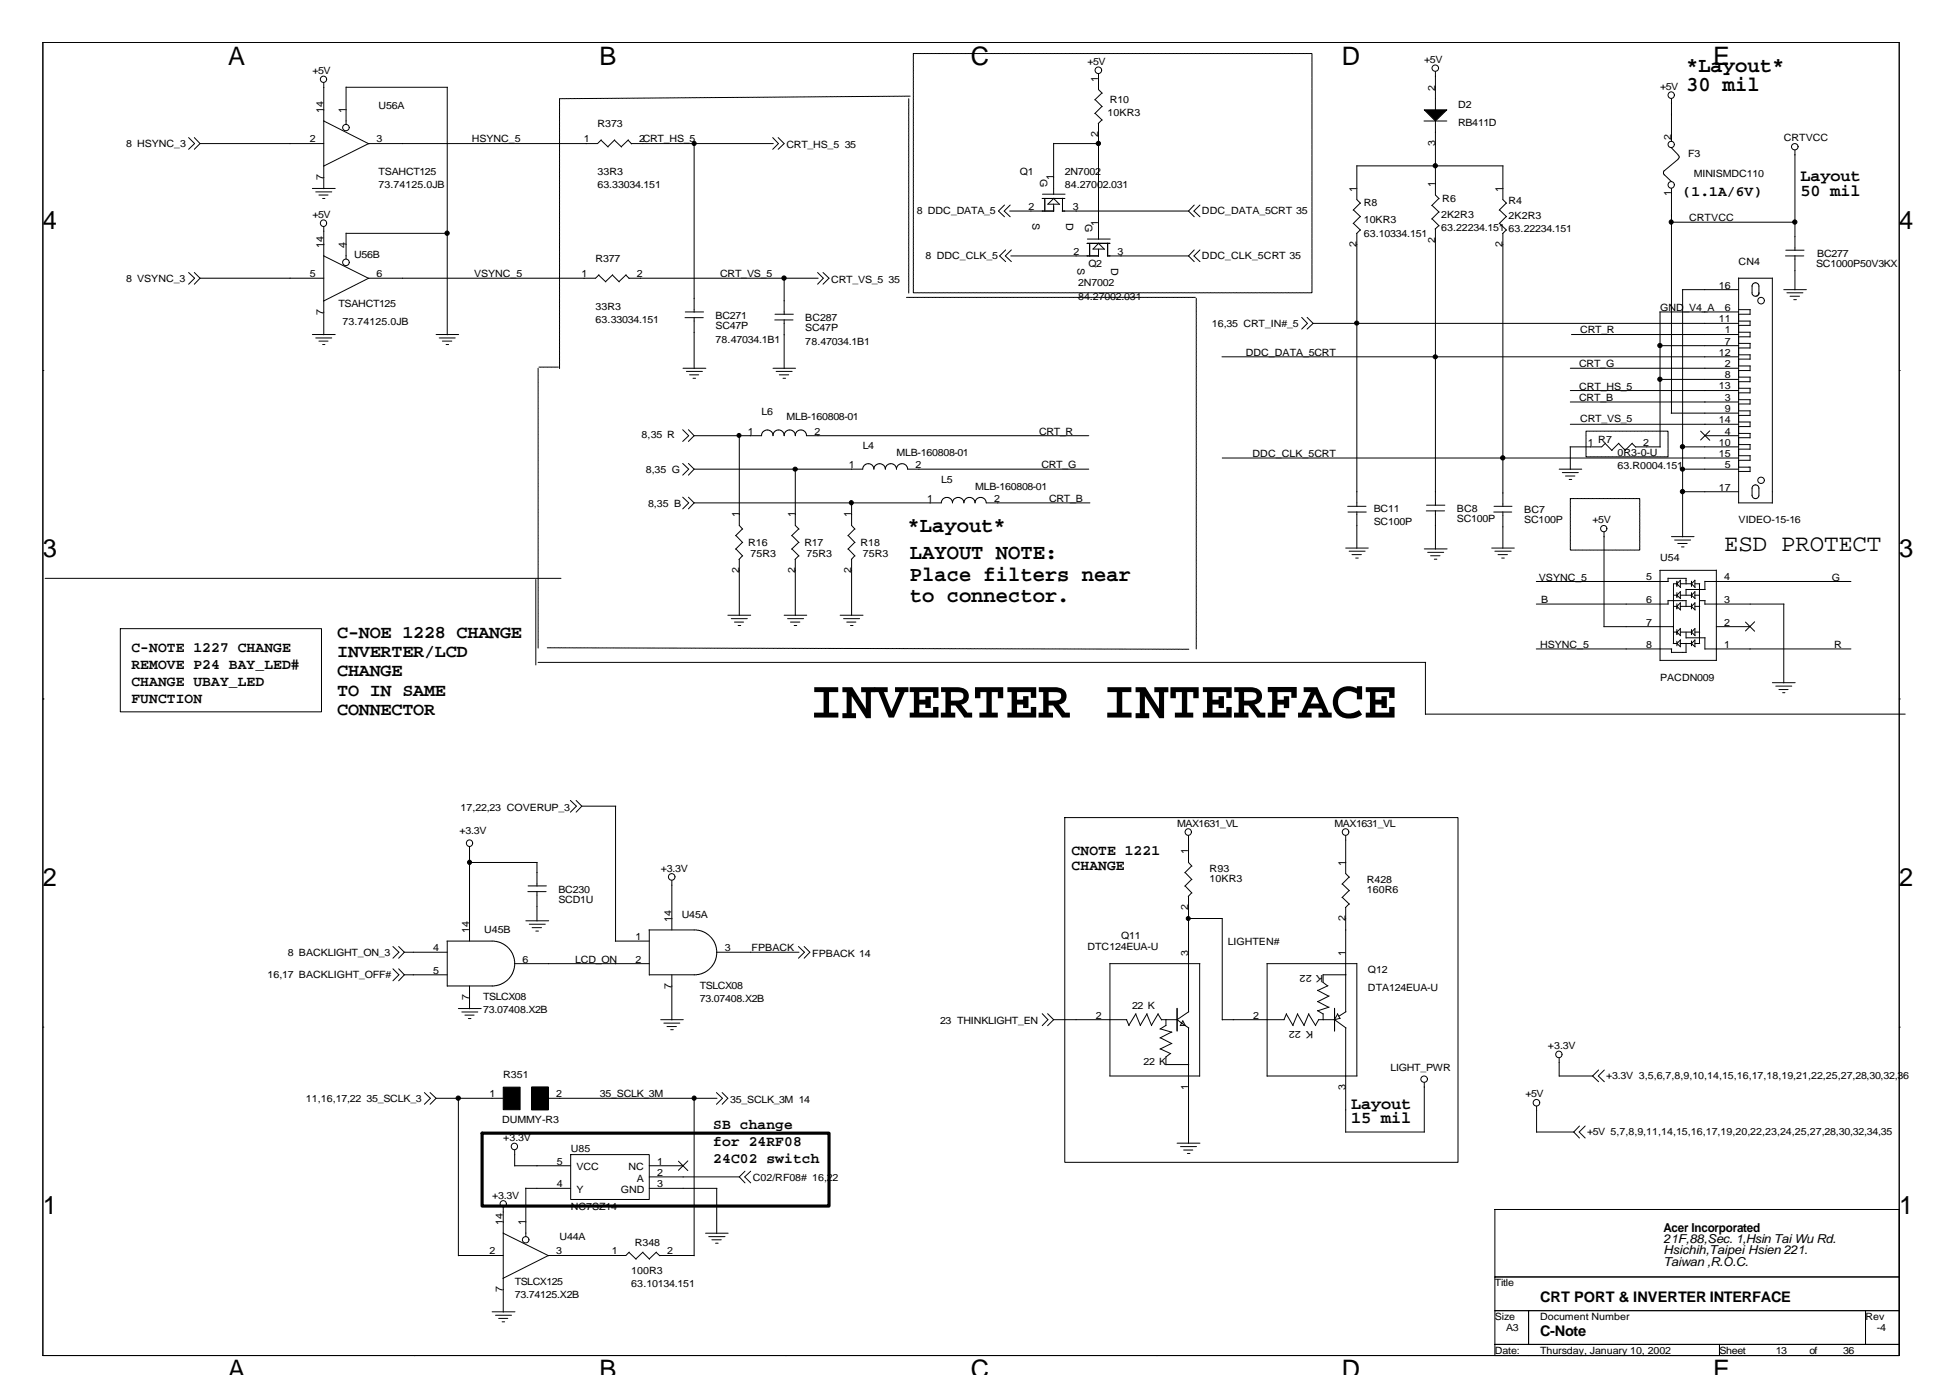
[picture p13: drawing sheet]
<svg xmlns="http://www.w3.org/2000/svg" width="287mm" height="207mm" viewBox="0 0 287 207" stroke-linecap="round" stroke-linejoin="round" font-family="sans-serif">
<defs><g id="words">
<text font-size="8" x="120" y="106.3">INVERTER INTERFACE</text>
<g font-size="3.8">
<text x="33.8" y="9.7">A</text>
<text x="88.8" y="9.7">B</text>
<text x="143.8" y="9.7">C</text>
<text x="198.8" y="9.7">D</text>
<text x="253.8" y="9.7">E</text>
<text x="6.3" y="34">4</text>
<text x="281.3" y="34">4</text>
<text x="6.3" y="82.6">3</text>
<text x="281.3" y="82.6">3</text>
<text x="6.3" y="131.2">2</text>
<text x="281.3" y="131.2">2</text>
<text x="6.3" y="179.8">1</text>
<text x="281.3" y="179.8">1</text>
<text x="33.8" y="204.1">A</text>
<text x="88.8" y="204.1">B</text>
<text x="143.8" y="204.1">C</text>
<text x="198.8" y="204.1">D</text>
<text x="253.8" y="204.1">E</text>
</g>
<text font-size="3.5" x="255.4" y="81.6">ESD PROTECT</text>
<g font-size="3.2">
<text x="249.8" y="10.7">*Layout*</text>
<text x="249.8" y="13.5">30 mil</text>
<text x="134.4" y="78.8">*Layout*</text>
<text x="134.8" y="82.8">LAYOUT NOTE:</text>
<text x="134.8" y="86">Place filters near</text>
<text x="134.8" y="89.2">to connector.</text>
</g>
<g font-size="2.7">
<text x="50" y="94.5">C-NOE 1228 CHANGE</text>
<text x="50" y="97.3">INVERTER/LCD</text>
<text x="50" y="100.2">CHANGE</text>
<text x="50" y="103">TO IN SAME</text>
<text x="50" y="105.8">CONNECTOR</text>
</g>
<g font-size="2.5">
<text x="266.7" y="26.8">Layout</text>
<text x="266.7" y="29">50 mil</text>
<text x="200.2" y="164.2">Layout</text>
<text x="200.2" y="166.4">15 mil</text>
</g>
<g font-size="2.2">
<text x="249.3" y="29">(1.1A/6V)</text>
<text x="19.5" y="96.6">C-NOTE 1227 CHANGE</text>
<text x="19.5" y="99.1">REMOVE P24 BAY_LED#</text>
<text x="19.5" y="101.6">CHANGE UBAY_LED</text>
<text x="19.5" y="104.1">FUNCTION</text>
<text x="158.7" y="126.7">CNOTE 1221</text>
<text x="158.7" y="128.9">CHANGE</text>
<text x="105.7" y="167.3">SB change</text>
<text x="105.7" y="169.7">for 24RF08</text>
<text x="105.7" y="172.2">24C02 switch</text>
<text x="228.1" y="197.8">C-Note</text>
<text x="228.1" y="192.8">CRT PORT &amp; INVERTER INTERFACE</text>
</g>
<g font-size="1.8">
<text x="246.4" y="182.5">Acer Incorporated</text>
<text x="246.4" y="184.1">21F,88,Sec. 1,Hsin Tai Wu Rd.</text>
<text x="246.4" y="185.8">Hsichih,Taipei Hsien 221.</text>
<text x="246.4" y="187.4">Taiwan ,R.O.C.</text>
</g>
<g font-size="1.5">
<text x="46.3" y="11">+5V</text>
<text x="161.1" y="9.6">+5V</text>
<text x="211" y="9.3">+5V</text>
<text x="47.9" y="16.8" transform="rotate(-90 47.9 16.8)">14</text>
<text x="51.2" y="16.8" transform="rotate(-90 51.2 16.8)">1</text>
<text x="56.1" y="16.1">U56A</text>
<text x="162.7" y="12.1" transform="rotate(-90 162.7 12.1)">1</text>
<text x="164.1" y="17.1">10KR3</text>
<text x="164.4" y="15.3">R10</text>
<text x="212.6" y="13.4" transform="rotate(-90 212.6 13.4)">2</text>
<text x="216" y="16">D2</text>
<text x="245.9" y="13.3">+5V</text>
<text x="18.7" y="21.8">8 HSYNC_3</text>
<text x="45.9" y="21.1">2</text>
<text x="55.8" y="21.1">3</text>
<text x="69.9" y="21.1">HSYNC_5</text>
<text x="86.5" y="21.1">1</text>
<text x="88.5" y="18.8">R373</text>
<text x="94.7" y="21.1">2CRT_HS_5</text>
<text x="116.5" y="21.9">CRT_HS_5</text>
<text x="125.1" y="21.9">35</text>
<text x="162.7" y="20.3" transform="rotate(-90 162.7 20.3)">2</text>
<text x="212.6" y="21.6" transform="rotate(-90 212.6 21.6)">3</text>
<text x="216" y="18.6">RB411D</text>
<text x="247.6" y="20.8" transform="rotate(-90 247.6 20.8)">2</text>
<text x="250.1" y="23.3">F3</text>
<text x="264.2" y="20.9">CRTVCC</text>
<text x="47.9" y="26.6" transform="rotate(-90 47.9 26.6)">7</text>
<text x="56.1" y="25.9">TSAHCT125</text>
<text x="56.1" y="27.9">73.74125.0JB</text>
<text x="88.5" y="25.9">33R3</text>
<text x="88.5" y="27.9">63.33034.151</text>
<text x="151.1" y="25.9">Q1</text>
<text x="154.1" y="26.6" transform="rotate(90 154.1 26.6)">G</text>
<text x="156" y="26.7" transform="rotate(-90 156 26.7)">1</text>
<text x="157.7" y="25.9">2N7002</text>
<text x="157.7" y="27.9">84.27002.031</text>
<text x="201" y="28.4" transform="rotate(-90 201 28.4)">1</text>
<text x="212.6" y="27.7" transform="rotate(-90 212.6 27.7)">1</text>
<text x="213.7" y="29.9">R6</text>
<text x="222.6" y="28.4" transform="rotate(-90 222.6 28.4)">1</text>
<text x="247.6" y="29" transform="rotate(-90 247.6 29)">1</text>
<text x="250.9" y="26.3">MINISMDC110</text>
<text x="46.3" y="32.3">+5V</text>
<text x="135.8" y="31.8">8 DDC_DATA_5</text>
<text x="152.4" y="31.1">2</text>
<text x="153" y="33.1" transform="rotate(90 153 33.1)">S</text>
<text x="157.9" y="33.1" transform="rotate(90 157.9 33.1)">D</text>
<text x="158.9" y="31.1">3</text>
<text x="160.7" y="33.2" transform="rotate(90 160.7 33.2)">G</text>
<text x="162.7" y="33.4" transform="rotate(-90 162.7 33.4)">1</text>
<text x="178.1" y="31.8">DDC_DATA_5CRT 35</text>
<text x="202" y="30.6">R8</text>
<text x="202" y="33.1">10KR3</text>
<text x="202" y="35.1">63.10334.151</text>
<text x="212.6" y="36" transform="rotate(-90 212.6 36)">2</text>
<text x="213.5" y="32.3">2K2R3</text>
<text x="213.5" y="34.3">63.22234.151</text>
<text x="223.5" y="30.2">R4</text>
<text x="223.5" y="32.4">2K2R3</text>
<text x="223.5" y="34.4">63.22234.151</text>
<text x="250.2" y="32.7">CRTVCC</text>
<text x="18.7" y="41.8">8 VSYNC_3</text>
<text x="45.9" y="41">5</text>
<text x="47.9" y="36.7" transform="rotate(-90 47.9 36.7)">14</text>
<text x="51.2" y="36.7" transform="rotate(-90 51.2 36.7)">4</text>
<text x="52.5" y="38.2">U56B</text>
<text x="55.8" y="41">6</text>
<text x="70.2" y="41.1">VSYNC_5</text>
<text x="86.1" y="41">1</text>
<text x="88.2" y="38.7">R377</text>
<text x="94.4" y="41">2</text>
<text x="106.7" y="41.1">CRT_VS_5</text>
<text x="123.1" y="41.9">CRT_VS_5</text>
<text x="131.6" y="41.9">35</text>
<text x="137.1" y="38.4">8 DDC_CLK_5</text>
<text x="159" y="37.7">2</text>
<text x="159.6" y="39.7" transform="rotate(90 159.6 39.7)">S</text>
<text x="161.2" y="39.6">Q2</text>
<text x="164.6" y="39.7" transform="rotate(90 164.6 39.7)">D</text>
<text x="165.6" y="37.7">3</text>
<text x="178.1" y="38.4">DDC_CLK_5CRT 35</text>
<text x="201" y="36.6" transform="rotate(-90 201 36.6)">2</text>
<text x="222.6" y="36.6" transform="rotate(-90 222.6 36.6)">2</text>
<text x="257.6" y="39.3">CN4</text>
<text x="269" y="39.6">SC1000P50V3KX</text>
<text x="269.2" y="38.1">BC277</text>
<text x="47.9" y="46.6" transform="rotate(-90 47.9 46.6)">7</text>
<text x="50.1" y="45.4">TSAHCT125</text>
<text x="88.2" y="45.9">33R3</text>
<text x="88.2" y="47.9">63.33034.151</text>
<text x="106" y="47.2">BC271</text>
<text x="119.3" y="47.6">BC287</text>
<text x="159.7" y="42.4">2N7002</text>
<text x="159.7" y="44.4">84.27002.031</text>
<text x="245.9" y="46.1">GND_V4_A</text>
<text x="254.6" y="42.7">16</text>
<text x="254.6" y="47.7">11</text>
<text x="255.5" y="46">6</text>
<text x="50.8" y="48.1">73.74125.0JB</text>
<text x="106" y="48.7">SC47P</text>
<text x="106" y="50.7">78.47034.1B1</text>
<text x="119.3" y="49.1">SC47P</text>
<text x="119.3" y="51.1">78.47034.1B1</text>
<text x="179.5" y="48.4">16,35 CRT_IN#_5</text>
<text x="184.5" y="52.7">DDC_DATA_5CRT</text>
<text x="234.1" y="49.4">CRT_R</text>
<text x="254.6" y="52.7">12</text>
<text x="255.5" y="49.4">1</text>
<text x="255.5" y="51">7</text>
<text x="233.9" y="57.7">CRT_HS_5</text>
<text x="233.9" y="59.4">CRT_B</text>
<text x="233.9" y="54.4">CRT_G</text>
<text x="254.6" y="57.7">13</text>
<text x="255.5" y="56">8</text>
<text x="255.5" y="59.4">3</text>
<text x="255.5" y="54.4">2</text>
<text x="95" y="64.9">8,35 R</text>
<text x="110.8" y="64.4">1</text>
<text x="112.8" y="61.5">L6</text>
<text x="116.5" y="62.2">MLB-160808-01</text>
<text x="120.6" y="64.4">2</text>
<text x="153.9" y="64.4">CRT_R</text>
<text x="234.1" y="62.5">CRT_VS_5</text>
<text x="236.8" y="65.5">R7</text>
<text x="254.6" y="62.7">14</text>
<text x="255.5" y="61">9</text>
<text x="255.5" y="64.4">4</text>
<text x="95.7" y="70">8,35 G</text>
<text x="125.7" y="69.3">1</text>
<text x="127.8" y="66.5">L4</text>
<text x="132.8" y="67.5">MLB-160808-01</text>
<text x="135.6" y="69.3">2</text>
<text x="139.4" y="71.5">L5</text>
<text x="154.3" y="69.4">CRT_G</text>
<text x="185.5" y="67.7">DDC_CLK_5CRT</text>
<text x="235.2" y="66">1</text>
<text x="239.6" y="67.5">0R3-0-U</text>
<text x="239.6" y="69.5">63.R0004.151</text>
<text x="243.4" y="66">2</text>
<text x="254.6" y="66">10</text>
<text x="254.6" y="67.7">15</text>
<text x="255.5" y="69.3">5</text>
<text x="96" y="75">8,35 B</text>
<text x="109.5" y="76.6" transform="rotate(-90 109.5 76.6)">1</text>
<text x="117.8" y="76.6" transform="rotate(-90 117.8 76.6)">1</text>
<text x="126.1" y="76.6" transform="rotate(-90 126.1 76.6)">1</text>
<text x="137.4" y="74.3">1</text>
<text x="144.4" y="72.5">MLB-160808-01</text>
<text x="147.3" y="74.3">2</text>
<text x="155.4" y="74.4">CRT_B</text>
<text x="203.5" y="75.8">BC11</text>
<text x="203.5" y="77.7">SC100P</text>
<text x="215.8" y="75.8">BC8</text>
<text x="215.8" y="77.4">SC100P</text>
<text x="225.8" y="76">BC7</text>
<text x="225.8" y="77.5">SC100P</text>
<text x="235.9" y="77.5">+5V</text>
<text x="254.6" y="72.7">17</text>
<text x="257.6" y="77.5">VIDEO-15-16</text>
<text x="110.8" y="80.8">R16</text>
<text x="111.2" y="82.5">75R3</text>
<text x="119.2" y="80.8">R17</text>
<text x="119.5" y="82.5">75R3</text>
<text x="127.5" y="80.8">R18</text>
<text x="127.8" y="82.5">75R3</text>
<text x="245.9" y="83.2">U54</text>
<text x="109.5" y="84.9" transform="rotate(-90 109.5 84.9)">2</text>
<text x="117.8" y="84.9" transform="rotate(-90 117.8 84.9)">2</text>
<text x="126.1" y="84.9" transform="rotate(-90 126.1 84.9)">2</text>
<text x="228" y="86">VSYNC_5</text>
<text x="228.3" y="89.3">B</text>
<text x="243.9" y="89.3">6</text>
<text x="243.9" y="86">5</text>
<text x="255.4" y="86">4</text>
<text x="255.4" y="89.3">3</text>
<text x="271.4" y="86">G</text>
<text x="228.1" y="96">HSYNC_5</text>
<text x="243.9" y="95.9">8</text>
<text x="243.9" y="92.6">7</text>
<text x="255.4" y="92.6">2</text>
<text x="255.4" y="95.9">1</text>
<text x="271.7" y="96">R</text>
<text x="245.9" y="100.8">PACDN009</text>
<text x="68.1" y="123.6">+3.3V</text>
<text x="68.2" y="120.1">17,22,23 COVERUP_3</text>
<text x="174.4" y="122.4">MAX1631_VL</text>
<text x="197.7" y="122.4">MAX1631_VL</text>
<text x="97.9" y="129.1">+3.3V</text>
<text x="176" y="126.5" transform="rotate(-90 176 126.5)">1</text>
<text x="179.2" y="129.1">R93</text>
<text x="179.2" y="130.6">10KR3</text>
<text x="199.3" y="128.2" transform="rotate(-90 199.3 128.2)">1</text>
<text x="202.5" y="130.7">R428</text>
<text x="82.7" y="132.3">BC230</text>
<text x="82.7" y="133.7">SCD1U</text>
<text x="99.5" y="136.5" transform="rotate(-90 99.5 136.5)">14</text>
<text x="101" y="135.9">U45A</text>
<text x="176" y="134.8" transform="rotate(-90 176 134.8)">2</text>
<text x="199.3" y="136.5" transform="rotate(-90 199.3 136.5)">2</text>
<text x="202.5" y="132.3">160R6</text>
<text x="42.6" y="141.6">8 BACKLIGHT_ON_3</text>
<text x="64.2" y="140.9">4</text>
<text x="69.5" y="138.2" transform="rotate(-90 69.5 138.2)">14</text>
<text x="71.7" y="138.2">U45B</text>
<text x="77.4" y="142.6">6</text>
<text x="85.2" y="142.6">LCD_ON</text>
<text x="94.1" y="139.2">1</text>
<text x="94.1" y="142.6">2</text>
<text x="107.4" y="140.9">3</text>
<text x="111.3" y="140.9">FPBACK</text>
<text x="120.3" y="141.7">FPBACK 14</text>
<text x="161.1" y="140.7">DTC124EUA-U</text>
<text x="166.1" y="139.1">Q11</text>
<text x="176" y="141.5" transform="rotate(-90 176 141.5)">3</text>
<text x="181.9" y="139.9">LIGHTEN#</text>
<text x="199.3" y="141.5" transform="rotate(-90 199.3 141.5)">1</text>
<text x="39.6" y="144.9">16,17 BACKLIGHT_OFF#</text>
<text x="64.2" y="144.2">5</text>
<text x="69.5" y="148.1" transform="rotate(-90 69.5 148.1)">7</text>
<text x="71.6" y="148.1">TSLCX08</text>
<text x="99.5" y="146.4" transform="rotate(-90 99.5 146.4)">7</text>
<text x="103.7" y="146.4">TSLCX08</text>
<text x="103.7" y="148.4">73.07408.X2B</text>
<text x="167.7" y="149.4">22 K</text>
<text x="196" y="144.4" transform="rotate(-180 196 144.4)">K 22</text>
<text x="202.6" y="144.1">Q12</text>
<text x="202.6" y="146.7">DTA124EUA-U</text>
<text x="71.6" y="150">73.07408.X2B</text>
<text x="139.3" y="151.7">23 THINKLIGHT_EN</text>
<text x="162.3" y="150.8">2</text>
<text x="185.6" y="150.8">2</text>
<text x="194.5" y="152.7" transform="rotate(-180 194.5 152.7)">K 22</text>
<text x="229.3" y="155.4">+3.3V</text>
<text x="74.5" y="159.7">R351</text>
<text x="169.4" y="157.7">22 K</text>
<text x="176" y="161.4" transform="rotate(-90 176 161.4)">1</text>
<text x="199.3" y="161.4" transform="rotate(-90 199.3 161.4)">3</text>
<text x="206" y="158.7">LIGHT_PWR</text>
<text x="238" y="159.9">+3.3V 3,5,6,7,8,9,10,14,15,16,17,18,19,21,22,25,27,28,30,32,36</text>
<text x="45.3" y="163.2">11,16,17,22</text>
<text x="54.3" y="163.2">35_SCLK_3</text>
<text x="72.5" y="162.5">1</text>
<text x="74.4" y="166.3">DUMMY-R3</text>
<text x="82.4" y="162.5">2</text>
<text x="88.9" y="162.5">35_SCLK_3M</text>
<text x="108.2" y="163.3">35_SCLK_3M 14</text>
<text x="226" y="162.5">+5V</text>
<text x="74.5" y="169">+3.3V</text>
<text x="82.5" y="172.5">5</text>
<text x="84.5" y="170.7">U85</text>
<text x="85.4" y="173.3">VCC</text>
<text x="93.1" y="173.3">NC</text>
<text x="97.4" y="172.5">1</text>
<text x="235.1" y="168.2">+5V 5,7,8,9,11,14,15,16,17,19,20,22,23,24,25,27,28,30,32,34,35</text>
<text x="72.9" y="177.5">+3.3V</text>
<text x="82.5" y="175.8">4</text>
<text x="84.5" y="179.2">NC7SZ14</text>
<text x="85.4" y="176.7">Y</text>
<text x="92" y="176.7">GND</text>
<text x="94.3" y="175">A</text>
<text x="97.4" y="174.1">2</text>
<text x="97.4" y="175.8">3</text>
<text x="111.5" y="174.9">C02/RF08# 16,22</text>
<text x="72.5" y="185.8">2</text>
<text x="74.5" y="181.5" transform="rotate(-90 74.5 181.5)">14</text>
<text x="77.9" y="181.5" transform="rotate(-90 77.9 181.5)">1</text>
<text x="82.4" y="185.8">3</text>
<text x="82.9" y="183.7">U44A</text>
<text x="90.6" y="185.8">1</text>
<text x="94" y="184.5">R348</text>
<text x="98.8" y="185.8">2</text>
<text x="74.5" y="191.4" transform="rotate(-90 74.5 191.4)">7</text>
<text x="76.2" y="190.3">TSLCX125</text>
<text x="93.5" y="188.7">100R3</text>
<text x="93.5" y="190.6">63.10134.151</text>
<text x="221.4" y="190.5">Title</text>
<text x="76.2" y="192.3">73.74125.X2B</text>
<text x="221.4" y="195.5">Size</text>
<text x="223.1" y="197.1">A3</text>
<text x="228.1" y="195.5">Document Number</text>
<text x="276.4" y="195.5">Rev</text>
<text x="278" y="197.1">-4</text>
<text x="221.4" y="200.5">Date:</text>
<text x="228.1" y="200.5">Thursday, January 10, 2002</text>
<text x="254.7" y="200.5">Sheet</text>
<text x="263.1" y="200.5">13</text>
<text x="268.1" y="200.5">of</text>
<text x="273.1" y="200.5">36</text>
</g>
</g></defs>
<g fill="none" stroke="#000" stroke-width=".15">
<path d="M6.3 6.3h275v194.5h-275zM48 12.2v15.8M48 17.9l6.7 3.4M51.3 12.9v5.5M51.3 12.9h15M61.3 6.3h.1M66.3 12.9v36.7M116.3 6.3h.1M162.2 14.7l1.1 1.1M162.2 16.8l1.1 1M162.7 10.9v2.4l.6 .5M162.7 18.3v17.1"/>
<path d="M163.2 10.4a.49 .49 0 0 0-.7-.4 .49 .49 0 0 0-.2 .7 .49 .49 0 0 0 .8 0l.1-.3M163.2 13.8l-1 1M163.2 15.8l-1 1M163.2 17.8l-.5 .5M171.3 6.3h.1M210.9 17.9h3.4M212.6 10.6v5.7M212.6 17.9v11l.6 .5M226.3 6.3h.1M247.6 14.6v6.3M27.9 20.4l.9 .9-.9 .8M28.8 20.4l.8 .9"/>
<path d="M29.6 21.3l-.8 .8M29.6 21.3h18.4M46.3 27.9h3.4M46.8 28.4h2.3M47.2 28.9h1.4M47.8 29.4h.3M48 33.6v16M48 37.9l6.7 3.3M48.4 33a.47 .47 0 0 0-.7-.4 .47 .47 0 0 0-.1 .8 .47 .47 0 0 0 .7-.1l.1-.2M51.3 34.5v3.9M51.3 34.6h15M89 20.8l1.1 1"/>
<path d="M89.1 20.7l-.6 .6h-33.9l-6.7 3.3M91 20.8l1.1 1M91.1 20.7l-1.1 1M93 20.8l.6 .5M93.1 20.7l-1.1 1M93.5 21.3h21.1M102.8 21.2v25M114.5 20.4l.8 .9-.8 .8M115.3 20.4l.9 .9-.9 .8M148.8 30.4l-.9 .9 .9 .8M149 37l-.9 .9 .9 .8M149.6 31.3h6.5"/>
<path d="M149.6 30.4l-.8 .9 .8 .8M149.7 37.9h13M149.8 37l-.9 .9 .9 .8M154.4 29.4h3.3M154.4 28.8h3.4M154.8 29.4v1.9M155.2 30.2h1.7M156.1 29.4l.9 .9M156.1 21.2v7.6M156.1 30.2v1.1M156.1 21.3h6.7M156.1 29.4l-.9 .8"/>
<path d="M157.4 31.3h18.7M157.4 29.4v1.9M161 36h3.4M161.1 35.4h3.4M161.4 36v1.9M161.9 36.9h1.7M162.7 36.9v1M162.7 36l.9 .9M162.8 36l-.9 .9M164 37.9h12.1M164.1 36v1.9M176.1 31.3l.8 .8"/>
<path d="M176.1 37.9l.8 .8M176.9 30.4l-.8 .9M176.9 37l-.8 .9M177.8 30.4l-.9 .9 .9 .8M177.8 37l-.9 .9 .9 .8M200.5 31.1l1 1M200.5 33.1l1 1M201 24.5v5.1l.5 .5M201 34.6v40.4M201 24.6h21.7M201.5 30.1l-1.1 1M201.5 32.1l-1.1 1"/>
<path d="M201.5 34.1l-.5 .5M212.1 30.4l1.1 1M212.1 32.4l1.1 1.1M212.6 33.9v41M213.1 29.4l-1 1.1M213.1 31.4l-1 1M213.1 33.4l-.5 .5M222.1 31.1l1.1 1M222.1 33.1l1.1 1M222.6 24.6v5l.6 .5M222.6 34.6v40.4M223.1 30.1l-1 1"/>
<path d="M223.1 32.1l-1 1M223.1 34.1l-.5 .5M246.5 25.2l-.1 .3 .1 .4M246.5 25.9l1.1 1M247.6 21.9l1 1M247.6 27.9v33.3M247.6 32.9h18.3M248.6 23a.34 .34 0 0 1 0 .6M248.6 23.6l-2.1 1.7M264.5 37.9h2.7M264.5 37.1h2.8M265.9 22.2v14.9"/>
<path d="M265.9 37.9v5M6.3 54.9h.1M27.9 40.4l.9 .8-.9 .9M28.8 40.4l.8 .8M29.6 41.2l-.8 .9M29.6 41.2h18.4M46.3 49.5h3.4M46.8 50.1h2.3M47.2 50.5h1.4M47.8 51h.3M64.6 49.5h3.3M65.1 50.1h2.3"/>
<path d="M65.5 50.5h1.4M66.1 51h.4M88.7 40.7l1 1.1M88.7 40.7l-.5 .5h-33.6l-6.7 3.4M90.7 40.7l1 1.1M90.8 40.7l-1.1 1M92.7 40.7l.5 .5M92.8 40.7l-1.1 1M93.2 41.2h28M101.2 54.5h3.4M101.5 47h2.7M101.5 46.2h2.7"/>
<path d="M101.7 55h2.4M102.2 55.5h1.3M102.7 56h.3M102.8 47v7.6M114.5 54.5h3.4M114.8 47.4h2.7M114.8 46.5h2.7M115 55h2.3M115.4 55.5h1.4M116 56h.4M116.2 41.2v5.4M116.2 47.3v7.3"/>
<path d="M121.1 40.4l.9 .8-.9 .9M121.9 40.4l.9 .8-.9 .9M181 52.8h76.6M192.8 47l.9 .9-.9 .8M193.6 47l.9 .9-.9 .8M194.5 47.9h63.1M232.6 54.5h25M232.6 57.8h25M232.6 59.5h25M232.8 49.5h24.8M245.9 46.2h11.7M245.9 51.2h11.7"/>
<path d="M245.9 56.2h11.7M245.9 46.2v20M249.2 42.9h8.4M249.3 42.9v36.6M257.5 46.5h1.7M257.5 41.2h5.1M257.5 48.2h1.7M257.5 49.9h1.7M257.5 51.5h1.7M257.5 53.2h1.7M257.5 54.9h1.7M257.5 56.5h1.7"/>
<path d="M257.5 58.2h1.7M257.5 59.8h1.7M257.6 45.9h1.7M257.6 41.2v33.3M257.6 47.6h1.7M257.6 49.2h1.7M257.6 50.9h1.7M257.6 52.5h1.7M257.6 54.2h1.7M257.6 55.9h1.7M257.6 57.5h1.7M257.6 59.2h1.7"/>
<path d="M259.2 45.9v.7M259.2 47.6v.6M259.2 49.2v.7M259.2 50.9v.7M259.2 52.5v.7M259.2 54.2v.7M259.2 55.9v.7M259.2 57.5v.7M259.2 59.2v.7M259.5 42.4v-.1a.54 .54 0 0 1 1-.2l.1 1.3M259.5 42.3l.1 1.3a.52 .52 0 0 0 .6 .3 .52 .52 0 0 0 .4-.5l-.1 .2-.3 .2M262.6 41.2v33.3"/>
<path d="M264.2 42.9h3.4M264.7 43.4h2.4M265.2 43.9h1.4M265.7 44.4h.4M281.3 54.9h.1M101.1 73.6l.9 .9-.9 .9M101.1 63.6l.9 .9-.9 .9M101.1 68.6l.9 .9-.9 .9M102 73.6l.8 .9M102 63.6l.8 .9M102 68.6l.8 .9M102.8 74.5h36.6a.84 .84 0 0 1 .7-.8 .84 .84 0 0 1 1 .5v.3a.85 .85 0 0 1 .8-.8 .85 .85 0 0 1 .9 .8 .84 .84 0 0 1 .7-.8 .84 .84 0 0 1 .9 .5v.3a.84 .84 0 0 1 .7-.8 .84 .84 0 0 1 .9 .5l.1 .3h15.4"/>
<path d="M102.8 69.5h25a.84 .84 0 0 1 .7-.8 .84 .84 0 0 1 .9 .5l.1 .3a.85 .85 0 0 1 .8-.8 .85 .85 0 0 1 .8 .8 .84 .84 0 0 1 .7-.8 .84 .84 0 0 1 1 .5v.3a.84 .84 0 0 1 .7-.8 .84 .84 0 0 1 .9 .5l.1 .3h26.8M102.8 64.5h10v-.2a.88 .88 0 0 1 .9-.6 .88 .88 0 0 1 .8 .6v.2a.83 .83 0 0 1 .8-.8 .83 .83 0 0 1 .9 .8 .83 .83 0 0 1 .8-.8 .83 .83 0 0 1 .8 .8 .83 .83 0 0 1 .8-.8 .83 .83 0 0 1 .9 .8h41.8M102.8 74.5l-.8 .9M102.8 64.5l-.8 .9M102.8 69.5l-.8 .9M109 79.3l1 1.1M109.5 64.5v13.3l.5 .6M110 78.3l-1 1M117.3 79.3l1.1 1.1M117.8 69.5v8.3l.6 .6M118.3 78.3l-1 1M125.6 79.3l1.1 1.1"/>
<path d="M126.2 74.5v3.3l.5 .6M126.6 78.3l-1 1M181.1 67.8h76.5M199.6 75h2.8M199.7 75.8h2.7M201 75.8v5.4M211.3 75.7h2.7M211.3 74.8h2.7M212.6 75.6v5.7M221.3 75.8h2.6M221.3 75h2.7M222.6 75.8v5.4"/>
<path d="M231 69.5h3.3M231.4 70h2.4M231.9 70.5h1.4M232.5 71h.3M232.6 62.8h25M232.6 66.2v3.3M237.6 78.8v14M237.8 65.7l1 1M237.8 65.6l-.5 .6h-4.7M239.8 65.7l1 1M239.8 65.6l-1 1.1M241.8 65.7l.5 .5"/>
<path d="M241.8 65.6l-1.1 1.1M242.3 66.2h3.7M247.6 61.2h10M247.6 79.5h3.4M248.1 80h2.3M249.2 69.5h8.4M249.2 66.2h8.4M249.2 72.8h8.4M251.9 63.9l1.4 1.3M252.5 64.5h5.1M253.3 63.8l-1.4 1.4M257.5 74.5h5.1"/>
<path d="M257.5 61.5h1.7M257.5 63.2h1.7M257.5 64.8h1.7M257.5 66.5h1.7M257.5 68.2h1.7M257.5 69.8h1.7M257.6 60.8h1.7M257.6 62.5h1.7M257.6 64.2h1.7M257.6 65.8h1.7M257.6 67.5h1.7M257.6 69.2h1.7"/>
<path d="M259.2 60.8v.8M259.2 62.5v.7M259.2 64.2v.7M259.2 65.8v.8M259.2 67.5v.7M259.2 69.2v.7M260.6 72.3v-.1a.54 .54 0 0 0-1-.2l-.1 1.4M260.6 72.3v1.2a.54 .54 0 0 1-1 .1l-.1-.3M6.7 85.7h76.4M17.8 93.1h29.8v12.3h-29.8zM79.4 85.8v12.7M79.7 98.1h131.5"/>
<path d="M107.8 91.1h3.4M108.3 91.6h2.4M108.8 92.1h1.4M109 81.3l1 1.1M109.3 92.6h.4M109.5 82.8v8.4M110 80.3l-1 1M110 82.3l-.5 .6M116.2 91.1h3.3M116.7 91.6h2.3M117.1 92.1h1.4M117.3 81.3l1.1 1.1"/>
<path d="M117.6 92.6h.4M117.8 82.8v8.4M118.3 80.3l-1 1M118.3 82.3l-.5 .6M124.5 91.1h3.3M125 91.6h2.3M125.4 92.1h1.4M125.6 81.3l1.1 1.1M126 92.6h.4M126.2 82.8v8.4M126.6 80.3l-1 1M126.6 82.3l-.5 .6"/>
<path d="M199.3 81.2h3.4M199.9 81.6h2.3M200.3 82.1h1.4M200.8 82.6h.4M211 81.3h3.4M211.2 98.1v7.7M211.5 81.8h2.4M211.9 82.3h1.4M212.5 82.8h.4M221 81.2h3.3M221.4 81.6h2.5M221.9 82.1h1.4"/>
<path d="M222.5 82.6h.3M227.6 96.1h20M227.6 89.5h19.5M227.6 86.1h19.5M237.6 92.8h10.3M245.9 84.5h8.4M245.9 84.5v13.3M245.9 97.8h8.4M247.1 85.7h2.7M247.1 85.6v.5M247.1 88.9v.6M247.1 89h2.7"/>
<path d="M247.6 96.1v.6M247.6 96.6h2.2M247.9 93.6h.6M247.9 89.8h.6M247.9 88.2h.6M248.4 95.3l.5 .5M248.4 86.1v.7M248.4 87.8v.7M248.4 89.4v.8M248.4 93.2v.8M248.4 95v.6M248.4 93.6l.6 .6"/>
<path d="M248.4 89.8l.6 .6M248.4 88.2l.6 .5M248.4 86.5l.6 .5M248.5 86.5h-.6v8.8M248.5 80.5h1.4M248.9 95.3h1.7M248.9 85.9v1.1M248.9 87.6v1M248.9 89.3v1M248.9 93.1v1M248.9 94.8v1M248.9 93.6h1.7"/>
<path d="M248.9 93.1l-.5 .6M248.9 89.8h1.7M248.9 89.3l-.5 .5M248.9 88.2h1.7M248.9 87.6l-.5 .6M248.9 86.5h1.7M248.9 86l-.5 .5M249 94.8l-.6 .5h-.5M249.1 81h.4M249.8 85.7v.8M249.8 87.3v.9M249.8 89v.8"/>
<path d="M249.8 93.6v.9M249.8 95.3v1.3M249.8 94.5h2.8M249.8 87.3h2.8M250.6 86.1v.7M250.6 87.8v.7M250.6 89.4v.8M250.6 93.2v.8M250.6 94.9v.7M250.6 95.3l.5 .5M250.6 93.6l.5 .6M250.6 89.8l.5 .6"/>
<path d="M250.6 88.2l.5 .5M250.6 86.5l.5 .5M251 88.2h.8M251.1 95.3h.7M251.1 93.6h.7M251.1 89.8h.7M251.1 85.9v1.1M251.1 87.6v1M251.1 89.3v1M251.1 93.1v1M251.1 94.8v1M251.1 94.8l-.6 .5"/>
<path d="M251.1 93.1l-.6 .6M251.1 89.3l-.6 .5M251.1 87.6l-.6 .6M251.1 86.5h.7M251.1 86l-.6 .5M251.8 89h.8M251.8 86.5v8.8M252.6 96.1h21.6M252.6 89.5h11.7M252.6 86.1v1.2M252.6 89v.5M252.6 94.5v1.7"/>
<path d="M252.6 86.1h21.6M254.3 92.8h5M254.3 84.4v13.4M258.6 92.1l1.3 1.4M259.9 92.1l-1.3 1.3M264.2 89.5v11.6M6.3 103.5h.1M84.5 118.5l.9 .9-.9 .9M85.3 118.5l.9 .9M86.2 119.4l-.9 .9M86.2 119.4h5M91.2 119.4v20"/>
<path d="M211.2 105.8h71M262.6 101.1h3.3M263.1 101.6h2.3M263.5 102.1h1.4M264.1 102.6h.3M281.3 103.5h.1M66.2 139.4h7l.9 .2 1 .5 .5 .7 .6 1.1v.8M66.3 139.4v6.7M69.6 125.4v14M69.6 127.7h10M70 124.9a.47 .47 0 0 0-.6-.5 .47 .47 0 0 0-.2 .8 .47 .47 0 0 0 .8-.1v-.2M77.9 136.4h3.4"/>
<path d="M78.2 132.1h2.7M78.2 131.2h2.7M78.4 136.9h2.4M78.8 137.4h1.4M79.4 137.9h.4M79.5 127.7v3.5M79.5 132v4.4M91.1 139.4h5.1M96.1 137.7h7.1l.6 .2 1 .4 .8 .8 .4 1 .2 .9M96.2 137.7v6.7M99.5 130.4v7.3M100 129.9a.49 .49 0 0 0-.7-.5 .49 .49 0 0 0-.2 .8 .49 .49 0 0 0 .8-.1l.1-.2"/>
<path d="M157.7 121.1h58.3v51h-58.3zM175.6 129.2l1 1.1M175.6 131.2l1 1.1M176 136h5.1v15.1M176.1 123.8v3.9l.5 .6M176.1 132.7v17.2M176.5 128.2l-1 1.1M176.5 130.2l-1 1M176.5 132.2l-.5 .6M198.8 130.9l1.1 1M198.8 132.9l1.1 1M199.3 123.8v5.6l.6 .5"/>
<path d="M199.3 134.4v15.5M199.9 129.9l-1.1 1.1M199.9 131.9l-1.1 1M199.9 133.9l-.6 .5M6.3 152.1h.1M58.2 143.5l.9 .9-.9 .9M58.2 140.2l.9 .8-.9 .9M59.1 143.5l.8 .9-.8 .9M59.1 140.2l.8 .8-.8 .9M59.9 144.4h6.4M59.9 141h6.4M66.3 146h6.6"/>
<path d="M67.9 149.4h3.4M68.4 149.9h2.4M68.9 150.3h1.3M69.4 150.8h.4M69.6 146v3.4M76.2 142.7v.7l-.3 .7-.3 .5-.5 .7-1 .5-1.2 .2M76.2 142.7h20M96.2 144.4h6.7M97.9 151h3.3M98.3 151.5h2.4M98.8 152h1.4M99.4 152.5h.3"/>
<path d="M99.5 144.4v6.7M106.2 141l-.2 1.2-.5 .9-.6 .6-.7 .4-.7 .2-.7 .1M106.2 141h12.2M118.3 140.2l.9 .8-.9 .9M119.1 140.2l.9 .8-.9 .9M154.4 150.1l.8 .9-.8 .9M155.2 150.1l.9 .9-.9 .9M156 151h10.9M164.4 159.4h13.3M164.4 142.7h13.4M164.4 142.7v16.7M166.9 151l.4 .9"/>
<path d="M168.2 150.2l.8 1.7M168.3 150.1l-1.1 1.8M169.9 150.2l.7 1.7M169.9 150.1l-1 1.8M171.5 150.2l.6 .9M171.6 150.1l-1 1.8M171.9 152.4l1.7 .5M171.9 153.7l1.7 .9M171.9 155.3l1.5 .8M172 151h2.4M172.7 151v.9M172.7 156.5v1.2"/>
<path d="M172.7 151.9l-.9 .5M172.7 157.7h3.4M173.4 156l-.7 .6M173.6 152.8l-1.8 .9M173.6 154.5l-1.8 .9M174.3 151l1.8 1.2M174.4 149.3v3.4M174.8 151.9l.4-.7 .4 .7M174.8 151.9h.8M176.1 152.2v17.1M176.1 149.8l-1.7 1.2M177.7 142.7v16.7"/>
<path d="M181.1 151h9.1M187.7 142.7h13.3M187.7 159.4h13.3M187.7 142.7v16.7M190.5 150.2l1.1 1.7M190.6 150.1l-.4 .9M192.2 150.2l1 1.7M192.2 150.1l-.7 1.8M193.8 150.2l1.1 1.7M193.9 150.1l-.7 1.8M195.2 149.7l.8 .5M195.2 148.3l1.6 .9"/>
<path d="M195.2 146.7l1.6 .8M195.3 151h2.4M195.4 151l-.5 .9M196 145.5l.7 .5M196 144.3v1.2M196 150.1v.9M196 144.4h3.4M196.7 146l-1.5 .7M196.9 149.2l-1.7 .5M196.9 147.5l-1.7 .9M197.7 149.3v3.4M198.1 150.1l.4 .7"/>
<path d="M198.2 150.2l-.5 .9M198.5 150.8l-.8 .2 1.7 1.2M199.3 152.2v15.5M199.4 149.8l-1.1 .7M201 142.7v16.7M231 156.7v2.7M231 159.4h5M231.4 156.1a.47 .47 0 0 0-.7-.4 .47 .47 0 0 0-.1 .8 .47 .47 0 0 0 .7-.1l.1-.2M236.8 158.5l-.9 .9 .9 .8M237.7 158.5l-.9 .9 .9 .8M281.3 152.1h.1M62.9 161.8l.9 .9-.9 .8"/>
<path d="M63.7 161.8l.9 .9-.9 .8M64.6 162.7h9.9M67.9 162.7v23.3M74.5 178.8v15.5M76.2 170.3v2.4M76.2 172.6h8.3M76.7 169.8a.47 .47 0 0 0-.7-.4 .47 .47 0 0 0-.2 .7 .47 .47 0 0 0 .8-.1l.1-.2M77.9 176h6.6M77.9 176v7.1M81.2 162.7h25M84.5 171h11.7v6.6h-11.7zM96.2 172.6h5"/>
<path d="M96.2 174.3h13.4M96.2 176h10M100.5 172l1.4 1.4M101.9 171.9l-1.4 1.4M102.8 162.7v23.3M106.1 161.8l.9 .9-.9 .8M106.2 176v6.7M107 161.8l.8 .9-.8 .8M110.4 173.5l-.9 .8 .9 .9M111.2 173.5l-.9 .8 .9 .9M174.4 169.3h3.4M174.9 169.8h2.3"/>
<path d="M175.3 170.3h1.4M175.9 170.8h.4M199.3 167.7h11.7M211 160.3v7.4M221.4 179.1h59.9v10h-59.9zM227.6 163.8v3.9M227.6 167.7h5.6M228.1 163.3a.49 .49 0 0 0-.7-.4 .49 .49 0 0 0-.2 .7 .49 .49 0 0 0 .8 0l.1-.3M234 166.8l-.9 .9 .9 .8M234.8 166.8l-.9 .9 .9 .8M67.9 185.9h6.6M72.9 194.3h3.4"/>
<path d="M73.4 194.8h2.4M73.9 195.3h1.3M74.4 195.8h.4M74.5 182.6l6.8 3.4M93.2 185.5l1 1M93.2 185.4l-.5 .5h-11.5l-6.7 3.4M95.2 185.5l1 1M95.2 185.4l-1 1.1M97.2 185.5l.5 .5M97.2 185.4l-1 1.1M97.7 185.9h5.1M104.5 182.6h3.4"/>
<path d="M105 183.1h2.4M105.5 183.6h1.3M106 184.1h.4M221.4 189.1h59.9v5h-59.9zM221.4 194.1h5v5h-5zM221.4 199.1h33.3v1.7h-33.3zM226.4 194.1h50v5h-50zM254.7 199.1h26.6v1.7h-26.6zM276.4 194.1h4.9v5h-4.9zM61.3 200.8h.1M116.3 200.8h.1M171.3 200.8h.1"/>
<path d="M226.3 200.8h.1"/>
<circle cx="47.9" cy="11.7" r=".47"/>
<circle cx="51.3" cy="18.9" r=".48"/>
<circle cx="212.6" cy="10.1" r=".48"/>
<circle cx="247.6" cy="14.1" r=".48"/>
<circle cx="51.2" cy="38.9" r=".49"/>
<circle cx="247.6" cy="27.4" r=".48"/>
<circle cx="247.6" cy="21.4" r=".47"/>
<circle cx="265.9" cy="21.7" r=".48"/>
<circle cx="260.9" cy="44.5" r=".49"/>
<circle cx="237.6" cy="78.3" r=".47"/>
<circle cx="260.9" cy="71.1" r=".48"/>
<circle cx="176" cy="123.2" r=".48"/>
<circle cx="199.3" cy="123.2" r=".49"/>
<circle cx="211" cy="159.8" r=".48"/>
<circle cx="74.5" cy="178.3" r=".47"/>
<circle cx="77.9" cy="183.6" r=".48"/>
</g>
<path d="M211 16.3h3.3l-1.7 1.6z" fill-rule="evenodd" fill="#000" stroke="#000" stroke-width=".15"/>
<path d="M82.9 14.6v40M82.9 14.6l51.9-.4M134.6 14.6v28.8M135.3 7.9h59.1v35.5h-59.1v-35.5M79.7 54.5v41.5M82.7 54.4h-2.9M134.3 44h42.8M232.6 73.8h10.3v7.7h-10.3v-7.7M234.9 63.9h12.2v3.8h-12.2v-3.8M81.1 95.9l95 .3M177.2 96.1v-51.9" fill="none" stroke="#000" stroke-width=".15" stroke-dasharray=".5 .1"/>
<path d="M71.4 167.8h51.4v10.8h-51.4z" fill="none" stroke="#000" stroke-width=".47"/>
<g fill="#000" stroke="#000" stroke-width=".15">
<path d="M74.5 161h2.5v3.4h-2.5zM78.7 161h2.5v3.4h-2.5z"/>
<circle cx="66.2" cy="34.5" r=".32"/>
<circle cx="102.8" cy="21.2" r=".31"/>
<circle cx="162.7" cy="21.2" r=".32"/>
<circle cx="212.6" cy="24.5" r=".32"/>
<circle cx="247.6" cy="32.9" r=".31"/>
<circle cx="265.9" cy="32.9" r=".32"/>
<circle cx="116.1" cy="41.2" r=".32"/>
<circle cx="201" cy="47.9" r=".31"/>
<circle cx="212.6" cy="52.8" r=".31"/>
<circle cx="245.9" cy="56.2" r=".32"/>
<circle cx="245.9" cy="51.2" r=".32"/>
<circle cx="109.5" cy="64.5" r=".3"/>
<circle cx="117.8" cy="69.5" r=".31"/>
<circle cx="126.1" cy="74.5" r=".31"/>
<circle cx="222.6" cy="67.8" r=".32"/>
<circle cx="249.2" cy="72.8" r=".32"/>
<circle cx="249.2" cy="66.2" r=".32"/>
<circle cx="249.2" cy="69.5" r=".31"/>
<circle cx="69.5" cy="127.7" r=".31"/>
<circle cx="176" cy="136" r=".3"/>
<circle cx="67.9" cy="162.6" r=".32"/>
<circle cx="102.8" cy="162.6" r=".31"/>
</g>
<use href="#words"/>
</svg>
